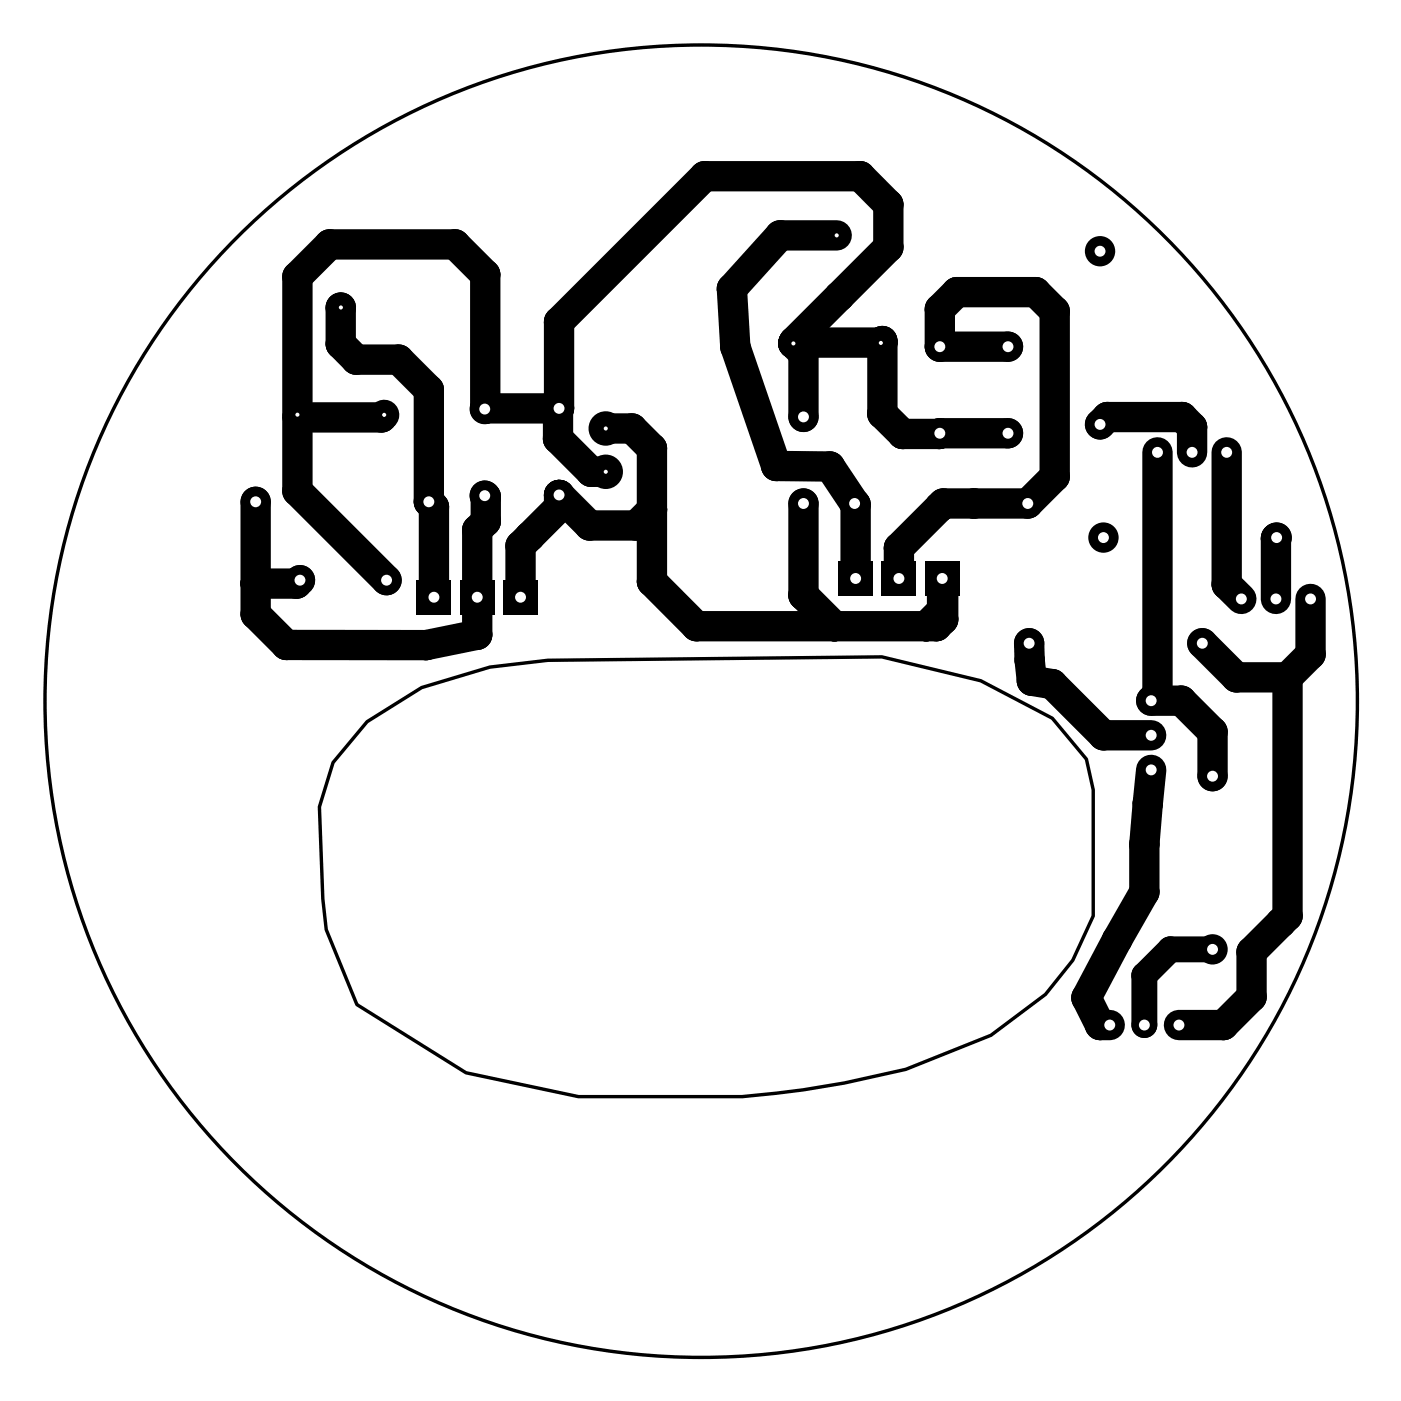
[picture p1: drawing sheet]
<svg xmlns="http://www.w3.org/2000/svg" width="82mm" height="82mm" viewBox="0 0 82 82" stroke-linecap="round" stroke-linejoin="round" font-family="sans-serif">
<path d="M71.1 55.7h-2.4l-1.6 1.5v2.9" fill="none" stroke="#000" stroke-width="1.5"/>
<g fill="#000">
<circle cx="17.4" cy="16.2" r=".89"/>
<circle cx="19.3" cy="14.3" r=".89"/>
<circle cx="20" cy="18.1" r=".89"/>
<circle cx="20" cy="18" r=".38"/>
<circle cx="26.7" cy="14.3" r=".89"/>
<circle cx="28.5" cy="16.1" r=".89"/>
<circle cx="32.8" cy="18.9" r=".89"/>
<circle cx="41.3" cy="10.3" r=".89"/>
<circle cx="42.9" cy="16.9" r=".89"/>
<circle cx="45.8" cy="13.8" r=".89"/>
<circle cx="49.2" cy="17.4" r=".89"/>
<circle cx="50.5" cy="10.3" r=".89"/>
<circle cx="52.1" cy="12" r=".89"/>
<circle cx="52.1" cy="14.5" r=".89"/>
<circle cx="55.1" cy="18.1" r=".89"/>
<circle cx="56.1" cy="17.1" r=".89"/>
<circle cx="60.8" cy="17.1" r=".89"/>
<circle cx="61.9" cy="18.3" r=".89"/>
<circle cx="15" cy="34.2" r=".89"/>
<circle cx="15" cy="36" r=".89"/>
<circle cx="16.8" cy="37.8" r=".89"/>
<circle cx="17.4" cy="34.2" r=".89"/>
<circle cx="17.4" cy="28.8" r=".89"/>
<circle cx="20" cy="20.2" r=".89"/>
<circle cx="20.9" cy="21.1" r=".89"/>
<circle cx="22.4" cy="24.5" r=".89"/>
<circle cx="23.4" cy="21.1" r=".89"/>
<circle cx="25" cy="37.9" r=".89"/>
<circle cx="25.2" cy="22.9" r=".89"/>
<circle cx="25.5" cy="29.7" r=".89"/>
<circle cx="28" cy="37.2" r=".89"/>
<circle cx="28" cy="35.2" r=".89"/>
<circle cx="28" cy="31.1" r=".89"/>
<circle cx="28" cy="35.2" r=".12"/>
<circle cx="28.5" cy="24" r=".89"/>
<circle cx="28.5" cy="24" r=".12"/>
<circle cx="28.5" cy="30.6" r=".89"/>
<circle cx="28.5" cy="29.1" r=".89"/>
<circle cx="30.5" cy="32" r=".89"/>
<circle cx="31.1" cy="31.5" r=".89"/>
<circle cx="32.7" cy="25.7" r=".89"/>
<circle cx="32.7" cy="24" r=".89"/>
<circle cx="32.7" cy="24" r=".12"/>
<circle cx="32.7" cy="23.9" r=".12"/>
<circle cx="32.8" cy="29.8" r=".89"/>
<circle cx="32.8" cy="29" r=".89"/>
<circle cx="34.6" cy="30.8" r=".89"/>
<circle cx="34.7" cy="27.7" r=".89"/>
<circle cx="37.1" cy="25.1" r=".89"/>
<circle cx="37.3" cy="30.8" r=".89"/>
<circle cx="38.2" cy="29.9" r=".89"/>
<circle cx="38.2" cy="34.1" r=".89"/>
<circle cx="38.2" cy="26.3" r=".89"/>
<circle cx="40.9" cy="36.7" r=".89"/>
<circle cx="43.1" cy="20.3" r=".89"/>
<circle cx="45.5" cy="27.3" r=".89"/>
<circle cx="46.5" cy="20.2" r=".89"/>
<circle cx="46.5" cy="20.1" r=".89"/>
<circle cx="46.5" cy="20.1" r=".12"/>
<circle cx="46.6" cy="20" r=".89"/>
<circle cx="47.1" cy="20.7" r=".89"/>
<circle cx="47.1" cy="34.9" r=".89"/>
<circle cx="48.7" cy="27.4" r=".89"/>
<circle cx="49" cy="36.7" r=".89"/>
<circle cx="50.2" cy="29.6" r=".89"/>
<circle cx="51.7" cy="20.1" r=".89"/>
<circle cx="51.8" cy="20.1" r=".12"/>
<circle cx="51.8" cy="20.1" r=".89"/>
<circle cx="51.8" cy="20" r=".89"/>
<circle cx="51.8" cy="24.3" r=".89"/>
<circle cx="52.7" cy="32.1" r=".89"/>
<circle cx="53" cy="25.5" r=".89"/>
<circle cx="54.3" cy="36.7" r=".89"/>
<circle cx="54.9" cy="36.7" r=".89"/>
<circle cx="55.1" cy="25.5" r=".89"/>
<circle cx="55.1" cy="25.5" r=".12"/>
<circle cx="55.1" cy="29.7" r=".89"/>
<circle cx="55.3" cy="35.8" r=".89"/>
<circle cx="55.3" cy="34.1" r=".89"/>
<circle cx="55.3" cy="34" r=".89"/>
<circle cx="55.3" cy="36.3" r=".89"/>
<circle cx="55.3" cy="29.5" r=".89"/>
<circle cx="55.3" cy="34" r=".12"/>
<circle cx="55.4" cy="33.9" r=".12"/>
<circle cx="57.1" cy="29.5" r=".89"/>
<circle cx="59.1" cy="25.5" r=".12"/>
<circle cx="60.4" cy="38.7" r=".89"/>
<circle cx="60.5" cy="39.9" r=".89"/>
<circle cx="61.9" cy="28" r=".89"/>
<circle cx="65" cy="24.5" r=".89"/>
<circle cx="69.4" cy="24.5" r=".89"/>
<circle cx="69.9" cy="25.1" r=".89"/>
<circle cx="72" cy="34.3" r=".89"/>
<circle cx="72.5" cy="39.7" r=".89"/>
<circle cx="74.9" cy="31.6" r=".89"/>
<circle cx="75.5" cy="39.7" r=".89"/>
<circle cx="76.9" cy="38.4" r=".89"/>
<circle cx="61.7" cy="40.1" r=".89"/>
<circle cx="63.7" cy="58.5" r=".89"/>
<circle cx="64.7" cy="43.1" r=".89"/>
<circle cx="65.5" cy="55.1" r=".89"/>
<circle cx="67.1" cy="52.3" r=".89"/>
<circle cx="67.1" cy="49.5" r=".89"/>
<circle cx="67.1" cy="57.2" r=".76"/>
<circle cx="67.3" cy="47.1" r=".89"/>
<circle cx="67.9" cy="40.7" r=".89"/>
<circle cx="68.7" cy="55.7" r=".76"/>
<circle cx="69.3" cy="41.1" r=".89"/>
<circle cx="71.1" cy="42.9" r=".89"/>
<circle cx="73.4" cy="55.9" r=".89"/>
<circle cx="73.4" cy="58.5" r=".89"/>
<circle cx="75.1" cy="54.1" r=".89"/>
<circle cx="75.5" cy="53.7" r=".89"/>
<circle cx="64.5" cy="60.1" r=".89"/>
<circle cx="71.8" cy="60.1" r=".89"/>
</g>
<g fill="none" stroke="#000" stroke-width="1.8">
<path d="M20 18v2.2l.9 .9h2.5l1.8 1.8v6.5l.3 .3v5.3M49.1 13.8h-3.3l-2.9 3.1 .2 3.4 2.4 7 3.2 .1 1.5 2.2v4.3M15 29.4v6.6l1.8 1.8h8.2l3-.6v-2M17.6 34l-.2 .2h-2.4M22.5 24.3l-.1 .2h-5v4.3l5.3 5.2M28.4 29.1l.1 1.5-.5 .5v3.9M28.5 24v-7.9l-1.8-1.8h-7.4l-1.9 1.9v8.1M28.5 24h.1M32.7 24v1.7l2 2h.8M32.8 29v.8l-2.3 2.2v3M32.8 29h.1M32.8 29l1.8 1.8h2.7l.9-.9"/>
<path d="M35.5 25.1h1.6l1.1 1.2v7.8l2.7 2.6h14l.4-.4v-2.3v1.8l-1 .9M46.6 20.1l5.5-5.6v-2.5l-1.6-1.7h-9.2l-8.5 8.6v5.1h-4.3M46.6 20.1h-.1l.6 .6v3.8M46.6 20.1h5.1l.1-.1v4.3l1.2 1.2 6.1-.1M47.1 29.5v5.4l1.9 1.8M59.1 20.3h-4v-2.2l1-1h4.7l1.1 1.2v9.7l-1.6 1.5h-5l-2.6 2.6v1.8M60.4 37.7l.1 2.2 1.2 .2 3 3h2.8M64.5 24.9l.5-.4h4.4l.5 .6v1.4M67.9 26.5v14.2l-.4 .4h1.8l1.8 1.8v2.6M70.5 37.7l2 2h3M72 26.5v7.8l.8 .8M74.9 31.5v3.6"/>
<path d="M75.5 39.7v14l-2.1 2.1v2.7l-1.6 1.6h-2.6M76.9 35.1v3.3l-1.4 1.3M67.5 45.2l-.4 4.3v2.8l-3.4 6.2 .8 1.6h.6"/>
</g>
<path d="M17.4 24.3v.2M28 35v.2M28.5 24h-.1M32.7 23.9v.1M46.5 20.1h.1M51.8 20.1h-.1M55.3 33.9h.1l-.1 .1M59.1 25.4l-4 .1" fill="none" stroke="#000" stroke-width=".25"/>
<circle cx="20" cy="18" r=".12" fill="#fff"/>
<circle cx="17.4" cy="24.5" r=".38" fill="#000"/>
<circle cx="17.4" cy="24.5" r=".12" fill="#fff"/>
<circle cx="17.4" cy="24.3" r=".38" fill="#000"/>
<circle cx="17.4" cy="24.3" r=".12" fill="#fff"/>
<circle cx="46.6" cy="20.1" r=".38" fill="#000"/>
<circle cx="46.6" cy="20.1" r=".12" fill="#fff"/>
<circle cx="49.1" cy="13.8" r=".38" fill="#000"/>
<circle cx="49.1" cy="13.8" r=".12" fill="#fff"/>
<circle cx="46.5" cy="20.1" r=".38" fill="#000"/>
<circle cx="46.5" cy="20.1" r=".12" fill="#fff"/>
<circle cx="51.7" cy="20.1" r=".38" fill="#000"/>
<circle cx="51.7" cy="20.1" r=".12" fill="#fff"/>
<circle cx="22.5" cy="24.3" r=".38" fill="#000"/>
<circle cx="22.5" cy="24.3" r=".12" fill="#fff"/>
<circle cx="69.2" cy="60.1" r=".76" fill="#000"/>
<circle cx="69.2" cy="60.1" r=".32" fill="#fff"/>
<circle cx="67.1" cy="60.1" r=".76" fill="#000"/>
<circle cx="67.1" cy="60.1" r=".32" fill="#fff"/>
<circle cx="65.1" cy="60.1" r=".76" fill="#000"/>
<circle cx="65.1" cy="60.1" r=".32" fill="#fff"/>
<circle cx="67.5" cy="41.1" r=".76" fill="#000"/>
<circle cx="67.5" cy="41.1" r=".32" fill="#fff"/>
<circle cx="67.5" cy="43.1" r=".76" fill="#000"/>
<circle cx="67.5" cy="43.1" r=".32" fill="#fff"/>
<circle cx="67.5" cy="45.2" r=".76" fill="#000"/>
<circle cx="67.5" cy="45.2" r=".32" fill="#fff"/>
<circle cx="76.9" cy="35.1" r=".76" fill="#000"/>
<circle cx="76.9" cy="35.1" r=".32" fill="#fff"/>
<circle cx="74.9" cy="35.1" r=".76" fill="#000"/>
<circle cx="74.9" cy="35.1" r=".32" fill="#fff"/>
<circle cx="72.8" cy="35.1" r=".76" fill="#000"/>
<circle cx="72.8" cy="35.1" r=".32" fill="#fff"/>
<circle cx="67.9" cy="26.5" r=".76" fill="#000"/>
<circle cx="67.9" cy="26.5" r=".32" fill="#fff"/>
<circle cx="69.9" cy="26.5" r=".76" fill="#000"/>
<circle cx="69.9" cy="26.5" r=".32" fill="#fff"/>
<circle cx="72" cy="26.5" r=".76" fill="#000"/>
<circle cx="72" cy="26.5" r=".32" fill="#fff"/>
<circle cx="71.1" cy="45.5" r=".89" fill="#000"/>
<circle cx="71.1" cy="45.5" r=".32" fill="#fff"/>
<circle cx="71.1" cy="55.7" r=".89" fill="#000"/>
<circle cx="71.1" cy="55.7" r=".32" fill="#fff"/>
<circle cx="60.4" cy="37.7" r=".89" fill="#000"/>
<circle cx="60.4" cy="37.7" r=".32" fill="#fff"/>
<circle cx="70.5" cy="37.7" r=".89" fill="#000"/>
<circle cx="70.5" cy="37.7" r=".32" fill="#fff"/>
<circle cx="55.1" cy="20.3" r=".89" fill="#000"/>
<circle cx="55.1" cy="20.3" r=".32" fill="#fff"/>
<circle cx="55.1" cy="25.4" r=".89" fill="#000"/>
<circle cx="55.1" cy="25.4" r=".32" fill="#fff"/>
<circle cx="59.1" cy="20.3" r=".89" fill="#000"/>
<circle cx="59.1" cy="20.3" r=".32" fill="#fff"/>
<circle cx="59.1" cy="25.4" r=".89" fill="#000"/>
<circle cx="59.1" cy="25.4" r=".32" fill="#fff"/>
<circle cx="32.8" cy="29" r=".89" fill="#000"/>
<circle cx="32.8" cy="29" r=".32" fill="#fff"/>
<circle cx="32.8" cy="24" r=".89" fill="#000"/>
<circle cx="32.8" cy="24" r=".32" fill="#fff"/>
<circle cx="17.6" cy="34" r=".89" fill="#000"/>
<circle cx="17.6" cy="34" r=".32" fill="#fff"/>
<circle cx="22.7" cy="34" r=".89" fill="#000"/>
<circle cx="22.7" cy="34" r=".32" fill="#fff"/>
<circle cx="28.4" cy="29.1" r=".89" fill="#000"/>
<circle cx="28.4" cy="29.1" r=".32" fill="#fff"/>
<circle cx="28.4" cy="24" r=".89" fill="#000"/>
<circle cx="28.4" cy="24" r=".32" fill="#fff"/>
<circle cx="64.5" cy="24.9" r=".89" fill="#000"/>
<circle cx="64.5" cy="24.9" r=".32" fill="#fff"/>
<circle cx="64.5" cy="14.7" r=".89" fill="#000"/>
<circle cx="64.5" cy="14.7" r=".32" fill="#fff"/>
<circle cx="25.2" cy="29.4" r=".89" fill="#000"/>
<circle cx="25.2" cy="29.4" r=".32" fill="#fff"/>
<circle cx="15" cy="29.4" r=".89" fill="#000"/>
<circle cx="15" cy="29.4" r=".32" fill="#fff"/>
<circle cx="50.1" cy="29.5" r=".89" fill="#000"/>
<circle cx="50.1" cy="29.5" r=".32" fill="#fff"/>
<circle cx="60.3" cy="29.5" r=".89" fill="#000"/>
<circle cx="60.3" cy="29.5" r=".32" fill="#fff"/>
<circle cx="64.7" cy="31.5" r=".89" fill="#000"/>
<circle cx="64.7" cy="31.5" r=".32" fill="#fff"/>
<circle cx="74.9" cy="31.5" r=".89" fill="#000"/>
<circle cx="74.9" cy="31.5" r=".32" fill="#fff"/>
<path d="M24.4 34h2.1v2h-2.1z" fill="#000"/>
<circle cx="25.5" cy="35" r=".32" fill="#fff"/>
<path d="M27 34h2v2h-2z" fill="#000"/>
<circle cx="28" cy="35" r=".32" fill="#fff"/>
<path d="M29.5 34h2v2h-2z" fill="#000"/>
<circle cx="30.5" cy="35" r=".32" fill="#fff"/>
<path d="M49.2 32.9h2v2h-2z" fill="#000"/>
<circle cx="50.2" cy="33.9" r=".32" fill="#fff"/>
<path d="M51.7 32.9h2v2h-2z" fill="#000"/>
<circle cx="52.7" cy="33.9" r=".32" fill="#fff"/>
<path d="M54.3 32.9h2v2h-2z" fill="#000"/>
<circle cx="55.3" cy="33.9" r=".32" fill="#fff"/>
<circle cx="35.5" cy="25.1" r="1.01" fill="#000"/>
<circle cx="35.5" cy="25.1" r=".12" fill="#fff"/>
<circle cx="35.5" cy="27.7" r="1.01" fill="#000"/>
<circle cx="35.5" cy="27.7" r=".12" fill="#fff"/>
<circle cx="47.1" cy="29.5" r=".89" fill="#000"/>
<circle cx="47.1" cy="29.5" r=".32" fill="#fff"/>
<circle cx="47.1" cy="24.5" r=".89" fill="#000"/>
<circle cx="47.1" cy="24.5" r=".32" fill="#fff"/>
<g fill="none" stroke="#000" stroke-width=".2">
<path d="M21.5 42.3l3.2-2 4-1.2 3.4-.4 19.6-.2 5.8 1.4 4.2 2.2 2 2.4 .4 1.8v7.4l-1.2 2.6-1.6 2-3.2 2.4-5 2a56.2 56.2 0 0 1-9.6 1.6h-9.6l-6.6-1.4-6.4-4-1.8-4.4-.2-1.8-.2-5.4 .8-2.6z"/>
<circle cx="41.1" cy="41.1" r="38.5"/>
</g>
</svg>
